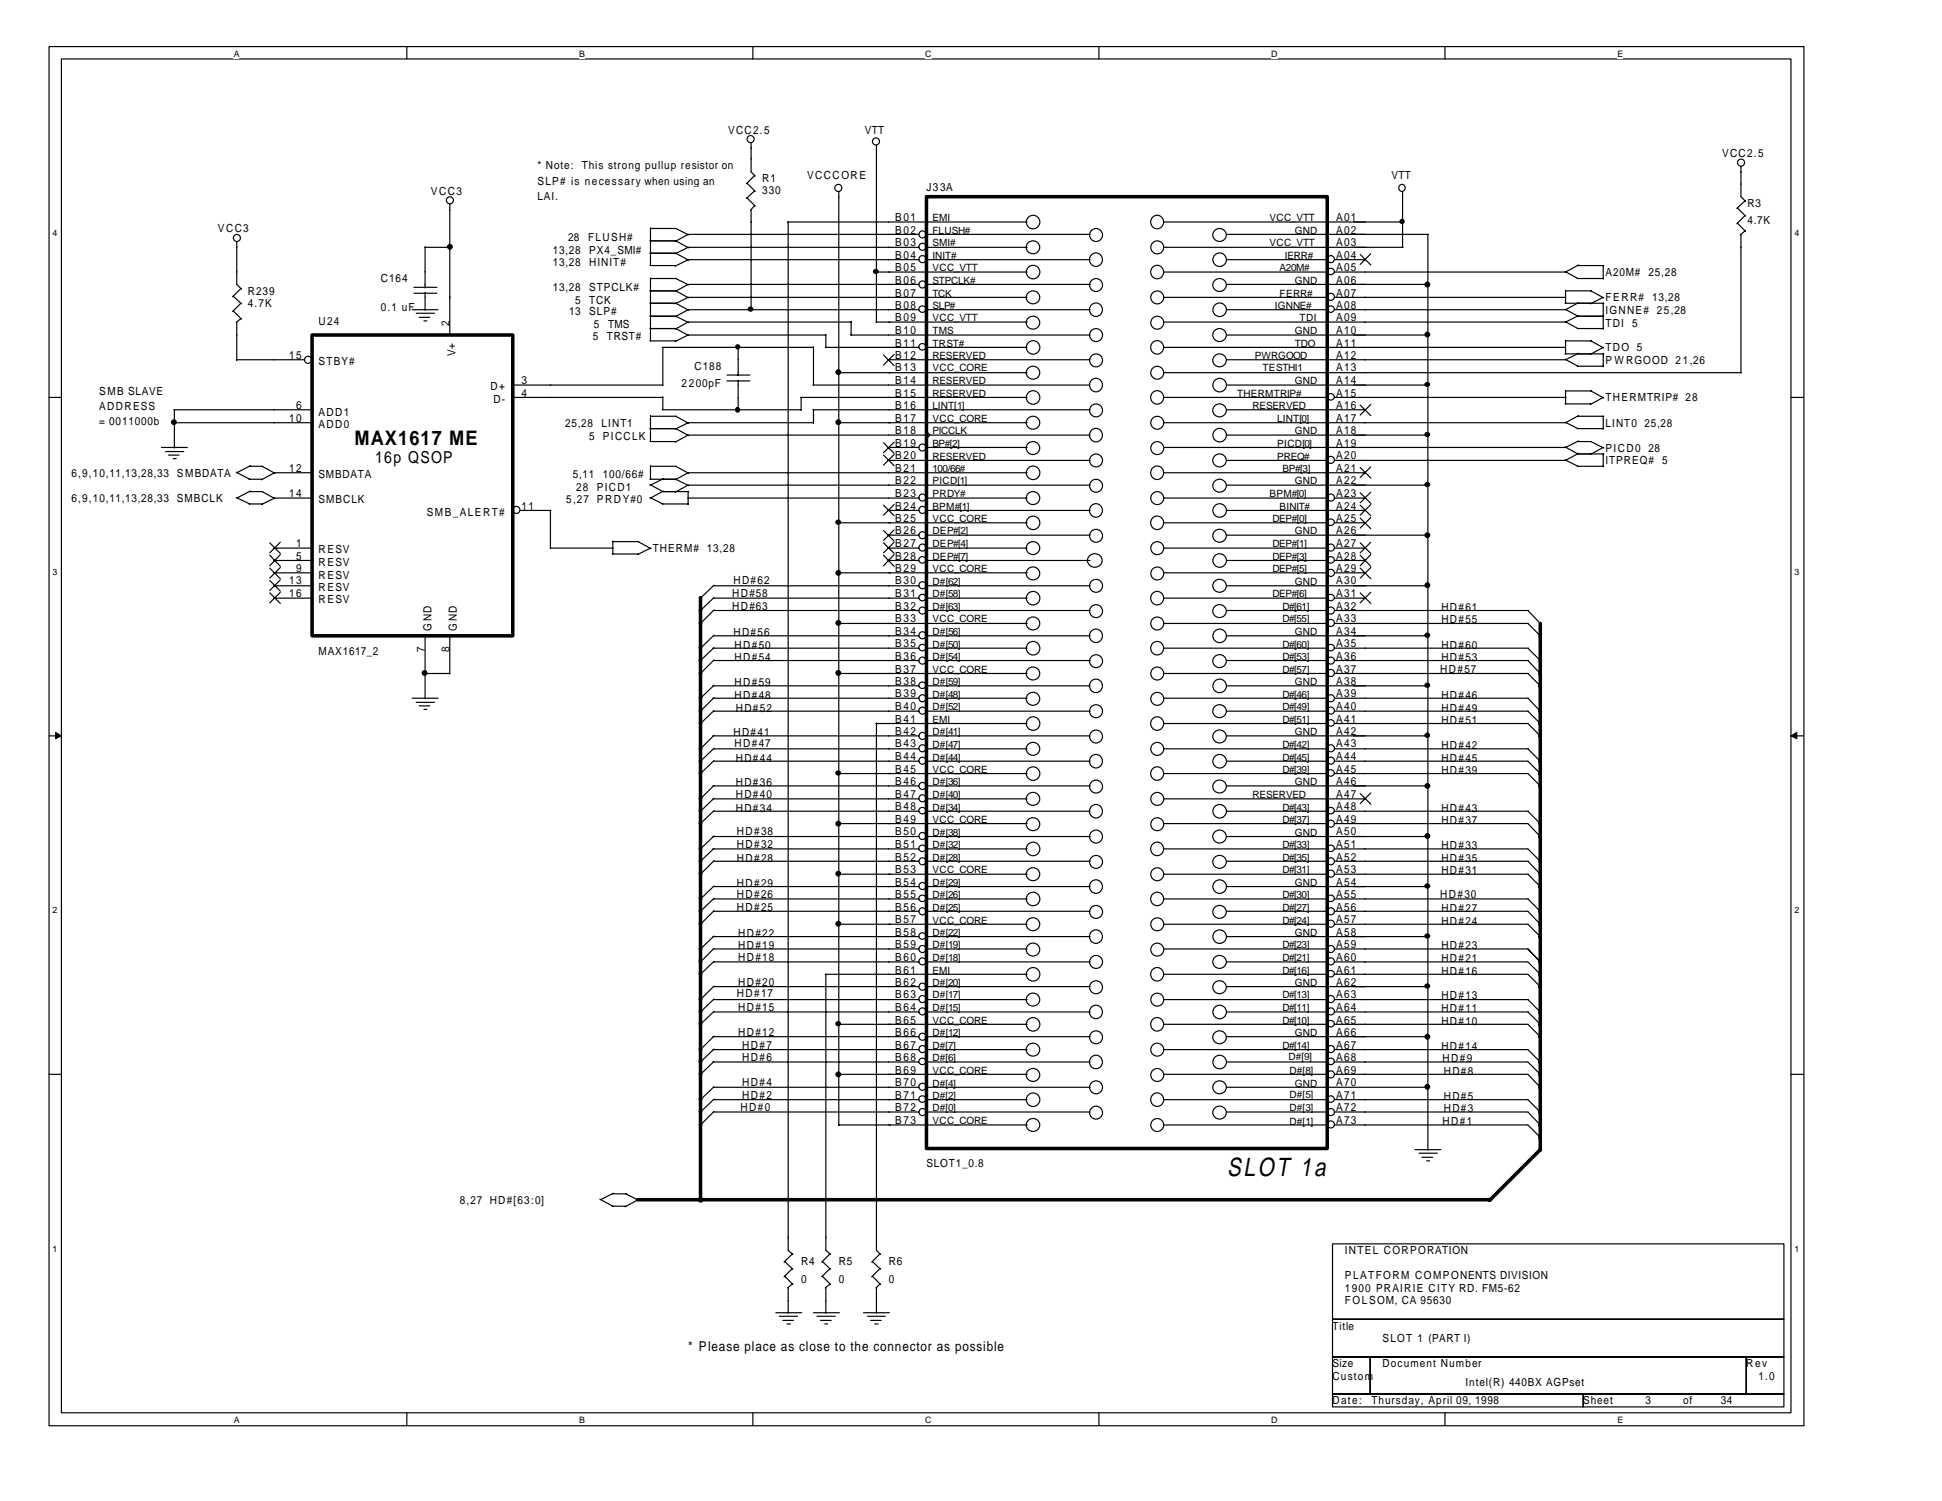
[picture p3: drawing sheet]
<svg xmlns="http://www.w3.org/2000/svg" width="279mm" height="216mm" viewBox="0 0 279 216" stroke-linecap="round" stroke-linejoin="round" font-family="sans-serif">
<defs><g id="words">
<text font-size="3.7" x="176.6" y="169.1">SLOT 1a</text>
<text font-size="2.9" x="51" y="63.9">MAX1617 ME</text>
<text font-size="2.4" x="54" y="66.6">16p QSOP</text>
<text font-size="1.9" x="99" y="194.3">* Please place as close to the connector as possible</text>
<g font-size="1.6">
<text x="104.8" y="19.2">VCC2.5</text>
<text x="124.4" y="19.2">VTT</text>
<text x="247.8" y="22.6">VCC2.5</text>
<text x="62" y="28">VCC3</text>
<text x="77.3" y="28.8">LAI.</text>
<text x="77.3" y="24.4">* Note:</text>
<text x="77.3" y="26.6">SLP# is necessary when using an</text>
<text x="83.7" y="24.4">This strong pullup resistor on</text>
<text x="109.7" y="26.2">R1</text>
<text x="109.7" y="27.8">330</text>
<text x="116.1" y="25.8">VCCCORE</text>
<text x="133.3" y="27.5">J33A</text>
<text x="200.2" y="25.8">VTT</text>
<text x="251.4" y="29.8">R3</text>
<text x="31.4" y="33.4">VCC3</text>
<text x="81.7" y="34.7">28</text>
<text x="84.6" y="34.7">FLUSH#</text>
<text x="128.8" y="31.8">B01</text>
<text x="128.8" y="33.6">B02</text>
<text x="128.8" y="35.4">B03</text>
<text x="192.2" y="31.8">A01</text>
<text x="192.2" y="33.6">A02</text>
<text x="192.2" y="35.4">A03</text>
<text x="251.4" y="32.2">4.7K</text>
<text x="54.8" y="40.6">C164</text>
<text x="79.5" y="36.5">13,28</text>
<text x="79.5" y="38.3">13,28</text>
<text x="79.5" y="41.9">13,28</text>
<text x="84.8" y="36.5">PX4_SMI#</text>
<text x="84.8" y="38.3">HINIT#</text>
<text x="84.8" y="41.9">STPCLK#</text>
<text x="128.8" y="37.2">B04</text>
<text x="128.8" y="39">B05</text>
<text x="128.8" y="40.8">B06</text>
<text x="192.2" y="37.2">A04</text>
<text x="192.2" y="39">A05</text>
<text x="192.2" y="40.8">A06</text>
<text x="231" y="39.7">A20M#</text>
<text x="237.2" y="39.7">25,28</text>
<text x="35.7" y="42.4">R239</text>
<text x="35.7" y="44.1">4.7K</text>
<text x="45.8" y="46.8">U24</text>
<text x="54.8" y="44.8">0.1 uF</text>
<text x="64.7" y="46.9" transform="rotate(-90 64.7 46.9)">2</text>
<text x="81.9" y="45.3">13</text>
<text x="82.7" y="43.7">5</text>
<text x="84.8" y="43.7">TCK</text>
<text x="84.8" y="45.3">SLP#</text>
<text x="85.5" y="47.2">5</text>
<text x="87.5" y="47.2">TMS</text>
<text x="128.8" y="42.7">B07</text>
<text x="128.8" y="44.4">B08</text>
<text x="128.8" y="46.2">B09</text>
<text x="128.8" y="48">B10</text>
<text x="192.2" y="42.7">A07</text>
<text x="192.2" y="44.4">A08</text>
<text x="192.2" y="46.2">A09</text>
<text x="192.2" y="48">A10</text>
<text x="231" y="43.3">FERR#</text>
<text x="231" y="45.1">IGNNE# 25,28</text>
<text x="231" y="47">TDI</text>
<text x="234.8" y="47">5</text>
<text x="237.7" y="43.3">13,28</text>
<text x="41.6" y="51.6">15</text>
<text x="45.8" y="52.6">STBY#</text>
<text x="65.5" y="51.2" transform="rotate(-90 65.5 51.2)">V+</text>
<text x="85.3" y="48.9">5</text>
<text x="87.3" y="48.9">TRST#</text>
<text x="99.9" y="53.2">C188</text>
<text x="128.8" y="49.9">B11</text>
<text x="128.8" y="51.6">B12</text>
<text x="128.8" y="53.4">B13</text>
<text x="192.2" y="49.9">A11</text>
<text x="192.2" y="51.6">A12</text>
<text x="192.2" y="53.4">A13</text>
<text x="231" y="50.5">TDO 5</text>
<text x="231" y="52.4">P W RGOOD 21,26</text>
<text x="14.3" y="56.9">SMB SLAVE</text>
<text x="14.3" y="59">ADDRESS</text>
<text x="42.6" y="58.8">6</text>
<text x="45.8" y="59.8">ADD1</text>
<text x="70.6" y="56.1">D+</text>
<text x="71" y="58">D-</text>
<text x="75" y="55.3">3</text>
<text x="75" y="57.1">4</text>
<text x="98.1" y="55.6">2200pF</text>
<text x="128.8" y="55.3">B14</text>
<text x="128.8" y="57.1">B15</text>
<text x="128.8" y="58.8">B16</text>
<text x="192.2" y="55.3">A14</text>
<text x="192.2" y="57.1">A15</text>
<text x="192.2" y="58.8">A16</text>
<text x="231" y="57.7">THERMTRIP# 28</text>
<text x="14.3" y="61.1">= 0011000b</text>
<text x="41.6" y="60.7">10</text>
<text x="45.8" y="61.5">ADD0</text>
<text x="81.3" y="61.4">25,28</text>
<text x="84.8" y="63.3">5</text>
<text x="86.6" y="61.4">LINT1</text>
<text x="86.7" y="63.3">PICCLK</text>
<text x="128.8" y="60.7">B17</text>
<text x="128.8" y="62.5">B18</text>
<text x="128.8" y="64.3">B19</text>
<text x="192.2" y="60.7">A17</text>
<text x="192.2" y="62.5">A18</text>
<text x="192.2" y="64.3">A19</text>
<text x="231" y="61.4">LINT0</text>
<text x="231" y="65">PICD0</text>
<text x="236.6" y="61.4">25,28</text>
<text x="237.2" y="65">28</text>
<text x="10.3" y="68.6">6,9,10,11,13,28,33 SMBDATA</text>
<text x="41.6" y="67.9">12</text>
<text x="41.6" y="71.4">14</text>
<text x="45.8" y="68.7">SMBDATA</text>
<text x="82.4" y="68.7">5,11</text>
<text x="82.9" y="70.6">28</text>
<text x="85.9" y="70.6">PICD1</text>
<text x="86.7" y="68.7">100/66#</text>
<text x="128.8" y="66">B20</text>
<text x="128.8" y="67.9">B21</text>
<text x="128.8" y="69.7">B22</text>
<text x="128.8" y="71.4">B23</text>
<text x="192.2" y="66">A20</text>
<text x="192.2" y="67.9">A21</text>
<text x="192.2" y="69.7">A22</text>
<text x="192.2" y="71.4">A23</text>
<text x="231" y="66.8">ITPREQ#</text>
<text x="239.1" y="66.8">5</text>
<text x="10.3" y="72.2">6,9,10,11,13,28,33 SMBCLK</text>
<text x="45.8" y="72.4">SMBCLK</text>
<text x="61.4" y="74.2">SMB_ALERT#</text>
<text x="75" y="73.3">11</text>
<text x="81.5" y="72.4">5,27</text>
<text x="85.9" y="72.4">PRDY#0</text>
<text x="128.8" y="73.3">B24</text>
<text x="128.8" y="75.1">B25</text>
<text x="128.8" y="76.9">B26</text>
<text x="192.2" y="73.3">A24</text>
<text x="192.2" y="75.1">A25</text>
<text x="192.2" y="76.9">A26</text>
<text x="42.6" y="78.7">1</text>
<text x="42.6" y="80.5">5</text>
<text x="42.6" y="82.3">9</text>
<text x="45.8" y="79.6">RESV</text>
<text x="45.8" y="81.4">RESV</text>
<text x="45.8" y="83.2">RESV</text>
<text x="93.9" y="79.4">THERM#</text>
<text x="101.7" y="79.4">13,28</text>
<text x="128.8" y="78.7">B27</text>
<text x="128.8" y="80.5">B28</text>
<text x="128.8" y="82.3">B29</text>
<text x="192.2" y="78.7">A27</text>
<text x="192.2" y="80.5">A28</text>
<text x="192.2" y="82.3">A29</text>
<text x="41.6" y="84.1">13</text>
<text x="41.6" y="85.9">16</text>
<text x="45.8" y="85">RESV</text>
<text x="45.8" y="86.8">RESV</text>
<text x="105.4" y="85.9">HD#58</text>
<text x="105.4" y="87.7">HD#63</text>
<text x="105.5" y="84.1">HD#62</text>
<text x="128.8" y="84.1">B30</text>
<text x="128.8" y="85.9">B31</text>
<text x="128.8" y="87.7">B32</text>
<text x="128.8" y="89.5">B33</text>
<text x="192.2" y="84.1">A30</text>
<text x="192.2" y="85.9">A31</text>
<text x="192.2" y="87.7">A32</text>
<text x="192.2" y="89.5">A33</text>
<text x="207.4" y="87.9">HD#61</text>
<text x="207.4" y="89.7">HD#55</text>
<text x="45.8" y="94.2">MAX1617_2</text>
<text x="61.1" y="93.7" transform="rotate(-90 61.1 93.7)">7</text>
<text x="62.1" y="90.7" transform="rotate(-90 62.1 90.7)">GND</text>
<text x="64.7" y="93.7" transform="rotate(-90 64.7 93.7)">8</text>
<text x="65.7" y="90.7" transform="rotate(-90 65.7 90.7)">GND</text>
<text x="105.5" y="91.5">HD#56</text>
<text x="105.7" y="93.3">HD#50</text>
<text x="105.7" y="95.1">HD#54</text>
<text x="128.8" y="91.3">B34</text>
<text x="128.8" y="93.1">B35</text>
<text x="128.8" y="94.9">B36</text>
<text x="192.2" y="91.3">A34</text>
<text x="192.2" y="93.1">A35</text>
<text x="192.2" y="94.9">A36</text>
<text x="207.4" y="93.3">HD#60</text>
<text x="207.4" y="95.1">HD#53</text>
<text x="105.7" y="98.7">HD#59</text>
<text x="105.7" y="100.5">HD#48</text>
<text x="128.8" y="96.8">B37</text>
<text x="128.8" y="98.5">B38</text>
<text x="128.8" y="100.3">B39</text>
<text x="192.2" y="96.8">A37</text>
<text x="192.2" y="98.5">A38</text>
<text x="192.2" y="100.3">A39</text>
<text x="207.2" y="96.8">HD#57</text>
<text x="207.4" y="100.5">HD#46</text>
<text x="105.5" y="105.9">HD#41</text>
<text x="105.7" y="107.5">HD#47</text>
<text x="105.9" y="102.4">HD#52</text>
<text x="128.8" y="102.1">B40</text>
<text x="128.8" y="104">B41</text>
<text x="128.8" y="105.7">B42</text>
<text x="128.8" y="107.5">B43</text>
<text x="192.2" y="102.1">A40</text>
<text x="192.2" y="104">A41</text>
<text x="192.2" y="105.7">A42</text>
<text x="192.2" y="107.5">A43</text>
<text x="207.4" y="102.4">HD#49</text>
<text x="207.4" y="107.7">HD#42</text>
<text x="207.4" y="104.1">HD#51</text>
<text x="105.9" y="109.5">HD#44</text>
<text x="105.9" y="113.1">HD#36</text>
<text x="128.8" y="109.4">B44</text>
<text x="128.8" y="111.2">B45</text>
<text x="128.8" y="112.9">B46</text>
<text x="192.2" y="109.4">A44</text>
<text x="192.2" y="111.2">A45</text>
<text x="192.2" y="112.9">A46</text>
<text x="207.4" y="111.3">HD#39</text>
<text x="207.4" y="109.5">HD#45</text>
<text x="105.9" y="116.7">HD#34</text>
<text x="105.9" y="114.8">HD#40</text>
<text x="128.8" y="114.8">B47</text>
<text x="128.8" y="116.6">B48</text>
<text x="128.8" y="118.4">B49</text>
<text x="192.2" y="114.8">A47</text>
<text x="192.2" y="116.6">A48</text>
<text x="192.2" y="118.4">A49</text>
<text x="207.4" y="116.7">HD#43</text>
<text x="207.4" y="118.5">HD#37</text>
<text x="106" y="123.9">HD#28</text>
<text x="106" y="122">HD#32</text>
<text x="106" y="120.1">HD#38</text>
<text x="128.8" y="120.1">B50</text>
<text x="128.8" y="122">B51</text>
<text x="128.8" y="123.8">B52</text>
<text x="128.8" y="125.6">B53</text>
<text x="192.2" y="120.1">A50</text>
<text x="192.2" y="122">A51</text>
<text x="192.2" y="123.8">A52</text>
<text x="192.2" y="125.6">A53</text>
<text x="207.4" y="122.2">HD#33</text>
<text x="207.4" y="123.9">HD#35</text>
<text x="207.4" y="125.7">HD#31</text>
<text x="106" y="131">HD#25</text>
<text x="106" y="127.6">HD#29</text>
<text x="106" y="129.2">HD#26</text>
<text x="128.8" y="127.4">B54</text>
<text x="128.8" y="129.2">B55</text>
<text x="128.8" y="131">B56</text>
<text x="192.2" y="127.4">A54</text>
<text x="192.2" y="129.2">A55</text>
<text x="192.2" y="131">A56</text>
<text x="207.2" y="129.2">HD#30</text>
<text x="207.4" y="131.1">HD#27</text>
<text x="106.2" y="136.6">HD#19</text>
<text x="106.2" y="134.8">HD#22</text>
<text x="128.8" y="132.8">B57</text>
<text x="128.8" y="134.6">B58</text>
<text x="128.8" y="136.4">B59</text>
<text x="192.2" y="132.8">A57</text>
<text x="192.2" y="134.6">A58</text>
<text x="192.2" y="136.4">A59</text>
<text x="207.4" y="133">HD#24</text>
<text x="207.4" y="136.6">HD#23</text>
<text x="106" y="143.4">HD#17</text>
<text x="106.2" y="141.8">HD#20</text>
<text x="106.2" y="138.2">HD#18</text>
<text x="128.8" y="138.2">B60</text>
<text x="128.8" y="140">B61</text>
<text x="128.8" y="141.8">B62</text>
<text x="128.8" y="143.6">B63</text>
<text x="192.2" y="138.2">A60</text>
<text x="192.2" y="140">A61</text>
<text x="192.2" y="141.8">A62</text>
<text x="192.2" y="143.6">A63</text>
<text x="207.4" y="143.8">HD#13</text>
<text x="207.4" y="138.4">HD#21</text>
<text x="207.4" y="140.2">HD#16</text>
<text x="106.2" y="149">HD#12</text>
<text x="106.2" y="145.4">HD#15</text>
<text x="128.8" y="145.4">B64</text>
<text x="128.8" y="147.2">B65</text>
<text x="128.8" y="149">B66</text>
<text x="192.2" y="145.4">A64</text>
<text x="192.2" y="147.2">A65</text>
<text x="192.2" y="149">A66</text>
<text x="207.4" y="145.6">HD#11</text>
<text x="207.4" y="147.4">HD#10</text>
<text x="106.8" y="152.6">HD#6</text>
<text x="106.8" y="150.9">HD#7</text>
<text x="128.8" y="150.9">B67</text>
<text x="128.8" y="152.6">B68</text>
<text x="128.8" y="154.4">B69</text>
<text x="192.2" y="150.9">A67</text>
<text x="192.2" y="152.6">A68</text>
<text x="192.2" y="154.4">A69</text>
<text x="207.4" y="151">HD#14</text>
<text x="207.5" y="152.8">HD#9</text>
<text x="207.7" y="154.6">HD#8</text>
<text x="106.5" y="159.8">HD#0</text>
<text x="106.8" y="156.2">HD#4</text>
<text x="106.8" y="158.1">HD#2</text>
<text x="128.8" y="156.2">B70</text>
<text x="128.8" y="158.1">B71</text>
<text x="128.8" y="159.8">B72</text>
<text x="128.8" y="161.6">B73</text>
<text x="192.2" y="156.2">A70</text>
<text x="192.2" y="158.1">A71</text>
<text x="192.2" y="159.8">A72</text>
<text x="192.2" y="161.6">A73</text>
<text x="207.5" y="161.8">HD#1</text>
<text x="207.7" y="160">HD#3</text>
<text x="207.7" y="158.2">HD#5</text>
<text x="133.3" y="167.8">SLOT1_0.8</text>
<text x="66.2" y="173.2">8,27 HD#[63:0]</text>
<text x="115.3" y="182">R4</text>
<text x="115.3" y="184.6">0</text>
<text x="120.7" y="182">R5</text>
<text x="120.7" y="184.6">0</text>
<text x="127.9" y="182">R6</text>
<text x="127.9" y="184.6">0</text>
<text x="193.5" y="180.4">INTEL CORPORATION</text>
<text x="193.5" y="184">PLATFORM COMPONENTS DIVISION</text>
<text x="193.5" y="185.8">1900 PRAIRIE CITY RD. FM5-62</text>
<text x="191.7" y="191.3">Title</text>
<text x="193.5" y="187.6">FOLSOM, CA 95630</text>
<text x="191.7" y="196.7">Size</text>
<text x="198.9" y="193">SLOT 1 (PART I)</text>
<text x="198.9" y="196.7">Document Number</text>
<text x="251.2" y="196.7">Rev</text>
<text x="191.7" y="198.4">Custom</text>
<text x="191.7" y="202">Date:</text>
<text x="197.3" y="202">Thursday, April 09, 1998</text>
<text x="210.8" y="199.4">Intel(R) 440BX AGPset</text>
<text x="227.8" y="202">Sheet</text>
<text x="236.8" y="202">3</text>
<text x="242.2" y="202">of</text>
<text x="247.6" y="202">34</text>
<text x="253" y="198.4">1.0</text>
</g>
<g font-size="1.4">
<text x="134.1" y="31.8">EMI</text>
<text x="134.1" y="33.6">FLUSH#</text>
<text x="134.1" y="35.4">SMI#</text>
<text x="182.7" y="35.4">VCC_VTT</text>
<text x="182.7" y="31.8">VCC_VTT</text>
<text x="186.3" y="33.6">GND</text>
<text x="134.1" y="39">VCC_VTT</text>
<text x="134.1" y="37.3">INIT#</text>
<text x="134.1" y="40.8">STPCLK#</text>
<text x="184.1" y="39">A20M#</text>
<text x="184.9" y="37.3">IERR#</text>
<text x="186.3" y="40.8">GND</text>
<text x="134.1" y="46.2">VCC_VTT</text>
<text x="134.1" y="42.7">TCK</text>
<text x="134.1" y="44.5">SLP#</text>
<text x="183.4" y="44.5">IGNNE#</text>
<text x="184.1" y="42.7">FERR#</text>
<text x="187" y="46.2">TDI</text>
<text x="134.1" y="48.1">TMS</text>
<text x="134.1" y="49.9">TRST#</text>
<text x="134.1" y="51.6">RESERVED</text>
<text x="134.1" y="53.4">VCC_CORE</text>
<text x="180.5" y="51.6">PWRGOOD</text>
<text x="181.6" y="53.4">TESTHI1</text>
<text x="186.3" y="48.1">GND</text>
<text x="186.3" y="49.9">TDO</text>
<text x="134.1" y="55.3">RESERVED</text>
<text x="134.1" y="57.1">RESERVED</text>
<text x="134.1" y="58.8">LINT[1]</text>
<text x="178" y="57.1">THERMTRIP#</text>
<text x="180.2" y="58.8">RESERVED</text>
<text x="186.3" y="55.3">GND</text>
<text x="134.1" y="60.7">VCC_CORE</text>
<text x="134.1" y="62.5">PICCLK</text>
<text x="134.1" y="64.3">BP#[2]</text>
<text x="183.8" y="60.7">LINT[0]</text>
<text x="183.8" y="64.3">PICD[0]</text>
<text x="186.3" y="62.5">GND</text>
<text x="134.1" y="67.9">100/66#</text>
<text x="134.1" y="66.1">RESERVED</text>
<text x="134.1" y="69.7">PICD[1]</text>
<text x="134.1" y="71.5">PRDY#</text>
<text x="182.7" y="71.5">BPM#[0]</text>
<text x="183.8" y="66.1">PREQ#</text>
<text x="184.5" y="67.9">BP#[3]</text>
<text x="186.3" y="69.7">GND</text>
<text x="134.1" y="75.1">VCC_CORE</text>
<text x="134.1" y="73.3">BPM#[1]</text>
<text x="134.1" y="76.9">DEP#[2]</text>
<text x="183.1" y="75.1">DEP#[0]</text>
<text x="184.1" y="73.3">BINIT#</text>
<text x="186.3" y="76.9">GND</text>
<text x="134.1" y="82.3">VCC_CORE</text>
<text x="134.1" y="78.7">DEP#[4]</text>
<text x="134.1" y="80.5">DEP#[7]</text>
<text x="183.1" y="78.7">DEP#[1]</text>
<text x="183.1" y="80.5">DEP#[3]</text>
<text x="183.1" y="82.3">DEP#[5]</text>
<text x="134.1" y="89.5">VCC_CORE</text>
<text x="134.1" y="84.2">D#[62]</text>
<text x="134.1" y="85.9">D#[58]</text>
<text x="134.1" y="87.7">D#[63]</text>
<text x="183.1" y="85.9">DEP#[6]</text>
<text x="184.5" y="87.7">D#[61]</text>
<text x="184.5" y="89.5">D#[55]</text>
<text x="186.3" y="84.2">GND</text>
<text x="134.1" y="91.4">D#[56]</text>
<text x="134.1" y="93.1">D#[50]</text>
<text x="134.1" y="94.9">D#[54]</text>
<text x="184.5" y="93.1">D#[60]</text>
<text x="184.5" y="94.9">D#[53]</text>
<text x="186.3" y="91.4">GND</text>
<text x="134.1" y="96.8">VCC_CORE</text>
<text x="134.1" y="98.6">D#[59]</text>
<text x="134.1" y="100.3">D#[48]</text>
<text x="184.5" y="96.8">D#[57]</text>
<text x="184.5" y="100.3">D#[46]</text>
<text x="186.3" y="98.6">GND</text>
<text x="134.1" y="102.2">D#[52]</text>
<text x="134.1" y="104">EMI</text>
<text x="134.1" y="105.8">D#[41]</text>
<text x="134.1" y="107.5">D#[47]</text>
<text x="184.5" y="102.2">D#[49]</text>
<text x="184.5" y="104">D#[51]</text>
<text x="184.5" y="107.5">D#[42]</text>
<text x="186.3" y="105.8">GND</text>
<text x="134.1" y="111.2">VCC_CORE</text>
<text x="134.1" y="109.4">D#[44]</text>
<text x="134.1" y="112.9">D#[36]</text>
<text x="184.5" y="109.4">D#[45]</text>
<text x="184.5" y="111.2">D#[39]</text>
<text x="186.3" y="112.9">GND</text>
<text x="134.1" y="118.4">VCC_CORE</text>
<text x="134.1" y="114.8">D#[40]</text>
<text x="134.1" y="116.6">D#[34]</text>
<text x="180.2" y="114.8">RESERVED</text>
<text x="184.5" y="116.6">D#[43]</text>
<text x="184.5" y="118.4">D#[37]</text>
<text x="134.1" y="125.6">VCC_CORE</text>
<text x="134.1" y="120.2">D#[38]</text>
<text x="134.1" y="122">D#[32]</text>
<text x="134.1" y="123.8">D#[28]</text>
<text x="184.5" y="122">D#[33]</text>
<text x="184.5" y="123.8">D#[35]</text>
<text x="184.5" y="125.6">D#[31]</text>
<text x="186.3" y="120.2">GND</text>
<text x="134.1" y="127.4">D#[29]</text>
<text x="134.1" y="129.2">D#[26]</text>
<text x="134.1" y="131">D#[25]</text>
<text x="184.5" y="129.2">D#[30]</text>
<text x="184.5" y="131">D#[27]</text>
<text x="186.3" y="127.4">GND</text>
<text x="134.1" y="132.8">VCC_CORE</text>
<text x="134.1" y="134.6">D#[22]</text>
<text x="134.1" y="136.4">D#[19]</text>
<text x="184.5" y="132.8">D#[24]</text>
<text x="184.5" y="136.4">D#[23]</text>
<text x="186.3" y="134.6">GND</text>
<text x="134.1" y="138.3">D#[18]</text>
<text x="134.1" y="140">EMI</text>
<text x="134.1" y="141.8">D#[20]</text>
<text x="134.1" y="143.6">D#[17]</text>
<text x="184.5" y="138.3">D#[21]</text>
<text x="184.5" y="140">D#[16]</text>
<text x="184.5" y="143.6">D#[13]</text>
<text x="186.3" y="141.8">GND</text>
<text x="134.1" y="147.2">VCC_CORE</text>
<text x="134.1" y="145.5">D#[15]</text>
<text x="134.1" y="149">D#[12]</text>
<text x="184.5" y="145.5">D#[11]</text>
<text x="184.5" y="147.2">D#[10]</text>
<text x="186.3" y="149">GND</text>
<text x="134.1" y="154.4">VCC_CORE</text>
<text x="134.1" y="150.9">D#[7]</text>
<text x="134.1" y="152.7">D#[6]</text>
<text x="184.5" y="150.9">D#[14]</text>
<text x="185.4" y="152.5">D#[9]</text>
<text x="185.5" y="154.4">D#[8]</text>
<text x="134.1" y="161.6">VCC_CORE</text>
<text x="134.1" y="156.3">D#[4]</text>
<text x="134.1" y="158.1">D#[2]</text>
<text x="134.1" y="159.9">D#[0]</text>
<text x="185.5" y="157.9">D#[5]</text>
<text x="185.5" y="159.9">D#[3]</text>
<text x="185.5" y="161.9">D#[1]</text>
<text x="186.3" y="156.3">GND</text>
</g>
<g font-size="1.3">
<text x="33.6" y="8.1">A</text>
<text x="83.3" y="8.1">B</text>
<text x="133.1" y="8.1">C</text>
<text x="182.9" y="8.1">D</text>
<text x="232.7" y="8.1">E</text>
<text x="7.6" y="34">4</text>
<text x="258.2" y="34">4</text>
<text x="7.6" y="82.6">3</text>
<text x="258.2" y="82.6">3</text>
<text x="7.6" y="131.3">2</text>
<text x="258.2" y="131.3">2</text>
<text x="7.6" y="180">1</text>
<text x="258.2" y="180">1</text>
<text x="33.6" y="204.7">A</text>
<text x="83.3" y="204.7">B</text>
<text x="133.1" y="204.7">C</text>
<text x="182.9" y="204.7">D</text>
<text x="232.7" y="204.7">E</text>
</g>
</g></defs>
<path d="M7.1 6.7h252.4v198.4h-252.4zM8.8 8.5h248.9v194.7h-248.9z" fill="none" stroke="#000" stroke-width=".17"/>
<g fill="#fff">
<path d="M33.6 7h.8v1.4h-.8z"/>
<path d="M33.6 203.5h.8v1.4h-.8z"/>
</g>
<path d="M58.5 6.7v1.8M58.5 203.2v1.8" fill="none" stroke="#000" stroke-width=".17"/>
<g fill="#fff">
<path d="M83.3 7h.9v1.4h-.9z"/>
<path d="M83.3 203.5h.9v1.4h-.9z"/>
</g>
<path d="M108.3 6.7v1.8M108.3 203.2v1.8" fill="none" stroke="#000" stroke-width=".17"/>
<g fill="#fff">
<path d="M133.1 7h1v1.4h-1z"/>
<path d="M133.1 203.5h1v1.4h-1z"/>
</g>
<path d="M158.1 6.7v1.8M158.1 203.2v1.8" fill="none" stroke="#000" stroke-width=".17"/>
<g fill="#fff">
<path d="M182.9 7h.9v1.4h-.9z"/>
<path d="M182.9 203.5h.9v1.4h-.9z"/>
</g>
<path d="M207.9 6.7v1.8M207.9 203.2v1.8" fill="none" stroke="#000" stroke-width=".17"/>
<g fill="#fff">
<path d="M232.7 7h.8v1.4h-.8z"/>
<path d="M232.7 203.5h.8v1.4h-.8z"/>
<path d="M7.6 32.8h.6v1.4h-.6z"/>
<path d="M258.2 32.8h.7v1.4h-.7z"/>
<path d="M7.6 81.5h.6v1.4h-.6z"/>
<path d="M258.2 81.5h.7v1.4h-.7z"/>
</g>
<path d="M7.1 57.2h1.7M257.7 57.2h1.7" fill="none" stroke="#000" stroke-width=".17"/>
<g fill="#fff">
<path d="M7.6 130.1h.6v1.5h-.6z"/>
<path d="M258.2 130.1h.7v1.5h-.7z"/>
</g>
<path d="M7.1 105.8h1.7M257.7 105.8h1.7" fill="none" stroke="#000" stroke-width=".17"/>
<g fill="#000" stroke="#000" stroke-width=".14">
<path d="M8 105.3l.8 .5-.8 .5z" fill-rule="evenodd"/>
<path d="M257.7 105.8l.8-.5v1z" fill-rule="evenodd"/>
</g>
<g fill="#fff">
<path d="M7.6 178.8h.6v1.5h-.6z"/>
<path d="M258.2 178.8h.7v1.5h-.7z"/>
</g>
<g fill="none" stroke="#000" stroke-width=".17">
<path d="M34.1 34.8v6.1l.6 .7M61.2 35.5v5.9M61.2 35.6h3.6M64.7 29.4v18.8M93.5 34.6h3.8M93.5 36.4h3.8M93.5 38.2h3.7M93.6 32.9h3.7M93.6 32.8v5.4M93.6 40v9M97.2 32.9l1.9 .9M97.2 34.6l1.9 1.1"/>
<path d="M97.2 36.4l1.9 1M98.9 33.7h33.3M98.9 37.4h33.3M99 33.7l-1.9 1M99 37.4l-1.9 .9M107.5 26.3l1.2 1.2M107.5 28.5l1.2 1.1M108.1 20.6v4.1l.6 .6M108.1 30.2v14.3M108.6 25.2l-1.2 1.2M108.6 27.4l-1.2 1.1M108.6 29.6l-.6 .6"/>
<path d="M113.3 31.9h34.5M113.4 31.9v147.9l.7 .6M120.7 27.6v134.3M126 39.1h21.8M126.1 20.9v25.4M132.2 35.6h-33.2l-1.9 .9M133.3 33.7h23.5M133.3 35.6h14.5M133.3 37.4h23.5M167.4 31.9h34.5M167.4 35.6h34.5M167.4 39.1h23.6"/>
<path d="M176.5 33.7h29M176.5 37.4h14.5M192.1 37.4h4.4M192.1 39.1h33.2M195.7 36.6l1.5 1.5M197.2 36.5l-1.5 1.5M201.8 27.6v8M205.4 33.7v131.8M225.2 39l1.8 1.1M227 38.2h3.7M227.1 38.1l-1.9 1M230.7 38.2v1.9"/>
<path d="M250 29.9l1.1 1.2M250 32.1l1.1 1.2M250.5 24v4.3l.6 .7M250.5 33.7v19.9M251.1 28.9l-1.2 1.1M251.1 31l-1.2 1.2M251.1 33.2l-.7 .6M25 58.9h19.9M25.1 58.9v5.5M33.6 42.6l1.1 1.1M33.6 44.7l1.1 1.2M34 51.7h9.8"/>
<path d="M34.1 46.3v5.5M34.7 41.5l-1.2 1.2M34.7 43.6l-1.2 1.2M34.7 45.8l-.7 .6M59.3 44.5h3.7M59.5 42.2h3.4M59.5 41.3h3.4M59.9 45.1h2.6M60.3 45.6h1.5M61 46.2h.4M61.2 42.1v2.5M73.8 55.4h21.6"/>
<path d="M73.8 57.2h21.6M93.5 41.8h3.8M93.5 43.6h3.8M93.5 45.5h3.8M93.5 47.3h3.8M93.5 49h3.7M93.6 59.8v3.7M93.6 40.1h3.7M93.6 59.9h3.7M95.3 58.9h20M95.3 50h21.7M95.4 50v5.5"/>
<path d="M95.4 57.1v1.8M97.2 40.1l1.9 .9M97.2 41.8l1.9 1.1M97.2 45.5l1.9 .9M97.2 47.3l1.9 1M97.2 59.9l1.9 1M97.2 43.6l1.9 1M98.9 42.8h48.9M98.9 46.3h23.6M98.9 48.2h19.9M99 42.8l-1.9 .9M99 46.3l-1.9 1"/>
<path d="M99 48.2l-1.9 .9M104.6 54.8h3.3M104.6 53.9h3.3M106.2 49.9v4.1M106.2 54.7v4.3M115.2 57.2h32.6M115.3 57.2v1.8M117 58.9h39.8M117 55.4h39.8M117 49.9v5.5M117 58.9v2M118.7 50h13.5"/>
<path d="M118.8 48.1v1.9M120.7 53.6h27.1M122.4 48.2h34.4M122.5 46.2v2M126 46.3h21.8M127.1 51.1l1.5 1.5M127.8 51.7h29M128.6 51l-1.5 1.5M132.2 44.5h-33.2l-1.9 1.1M132.2 40.9h-33.2l-1.9 1M133.3 44.5h23.5M133.3 40.9h23.5"/>
<path d="M133.3 50h14.5M167.4 57.2h23.6M167.4 42.8h23.6M167.4 50h57.8M167.4 53.6h83.2M176.5 44.5h14.5M176.5 58.9h20M176.5 55.4h29M176.5 40.9h29M176.5 48.2h29M192.1 44.5h33.2M192.1 57.2h33.2"/>
<path d="M192.1 42.8h33.1M195.7 58.3l1.5 1.5M197.2 58.2l-1.5 1.5M225.2 43.6h5.5M225.2 50.9h5.5M225.2 58.1h3.7M225.2 44.5l1.8 1M225.2 46.2l1.8 1.1M225.2 51.7l1.8 1M225.2 41.8h3.8M225.2 49h3.8M225.2 41.8v1.8"/>
<path d="M225.2 49v1.9M225.2 56.1v2M225.2 56.2h3.8M226.9 40.1h3.8M226.9 45.5h3.8M226.9 47.3h3.8M226.9 52.7h3.8M227 59.9h3.7M227.1 59.8l-1.9 1h-57.8M227.1 50.8l-1.9 .9h-48.7M227.1 45.4l-1.9 .9h-57.8M227.1 43.5l-1.9 1"/>
<path d="M228.9 41.8l1.8 1.1M228.9 49l1.8 1.1M228.9 56.2l1.8 1M230.7 42.8l-1.9 .9M230.7 50l-1.9 1M230.7 57.2l-1.9 1M230.7 43.6v3.7M230.7 50.9v1.9M230.7 59.9v1.8M23.2 64.4h3.8M23.8 65h2.6M24.2 65.5h1.6"/>
<path d="M24.9 66h.4M25 60.8h19.9M34 67.9l1.9 1M34 71.6l1.9 .9M35.8 72.5h1.9M35.8 68.9h1.9M35.9 70.7h1.9M35.9 67.1h1.9M36 67l-1.9 1M36 70.6l-1.9 1M37.7 67.1l1.9 1M37.7 70.7l1.9 1"/>
<path d="M38.8 78.1l1.5 1.5M38.8 79.9l1.5 1.6M39.4 78.8h5.5M39.4 68h5.5M39.4 71.6h5.5M39.5 68l-1.9 1M39.5 71.6l-1.9 1M40.3 78l-1.5 1.5M40.3 79.8l-1.5 1.6M74.9 73.4h4.4M79.2 78.8h9.1M79.2 73.4v5.5"/>
<path d="M88.1 79.7h3.7M88.2 77.9h3.7M88.2 77.8v1.9M91.8 77.9l1.9 1M93.5 61.7h3.8M93.5 71.6l1.9 .9M93.5 68.9h3.8M93.5 69.7l1.9 1M93.5 63.5h3.7M93.6 67v1.9M93.6 67.1h3.7M93.6 78.8l-1.9 1"/>
<path d="M95.3 70.7h3.8M95.3 72.5h3.7M95.4 70.6l-1.8 1M95.4 68.8l-1.8 1M97.2 68.9l1.9 1M97.2 61.7l1.9 1M97.2 67.1l1.9 1M98.9 60.8h18.1M98.9 68h48.9M98.9 71.6h33.3M98.9 62.6h57.9M99 60.8l-1.9 .9"/>
<path d="M99 70.7v1.9M99 62.6l-1.9 1M99 68l-1.9 1M120.7 60.8h27.1M120.7 75.2h27.1M127.1 63.7l1.5 1.5M127.1 65.5l1.5 1.5M127.1 72.7l1.5 1.5M127.1 76.3l1.5 1.5M127.1 78.1l1.5 1.5M127.1 79.9l1.5 1.6M127.8 64.4h4.4"/>
<path d="M127.8 78.8h4.4M127.8 73.4h4.4M127.8 66.2h29M127.8 77h4.4M128.6 63.6l-1.5 1.5M128.6 65.4l-1.5 1.5M128.6 72.6l-1.5 1.5M128.6 76.2l-1.5 1.5M128.6 78l-1.5 1.5M128.6 79.8l-1.5 1.6M133.2 62l.6 .6-.6 .6M133.3 64.4h14.5"/>
<path d="M133.3 78.8h14.5M133.3 71.6h14.5M133.3 73.4h23.5M133.3 77h23.5M156.8 79.9a1 1 0 0 1 1.5 .1 1 1 0 0 1-.4 1.5 1 1 0 0 1-1.2-.3 1 1 0 0 1 .1-1.3zM156.8 69.8h-57.8l-1.9 1M167.4 78.8h23.6M167.4 68h29.1M167.4 71.6h23.6M167.4 75.2h23.6M176.5 73.4h20M176.5 62.6h29"/>
<path d="M176.5 66.2h14.5M176.5 69.8h29M176.5 77h29M192.1 78.8h4.4M192.1 71.6h4.4M192.1 66.2h33.2M192.1 75.2h4.4M195.7 67.2l1.5 1.6M195.7 70.9l1.5 1.5M195.7 72.7l1.5 1.5M195.7 74.5l1.5 1.5M195.7 78.1l1.5 1.5"/>
<path d="M195.7 79.9l1.5 1.6M197.2 67.2l-1.5 1.5M197.2 70.8l-1.5 1.5M197.2 72.6l-1.5 1.5M197.2 74.4l-1.5 1.6M197.2 78l-1.5 1.5M197.2 79.8l-1.5 1.6M225.2 60.7l1.8 1M225.2 66.1l1.8 1M225.2 64.3l1.8 1M226.9 61.7h3.8M226.9 65.3h3.8"/>
<path d="M226.9 67.1h3.8M227 63.5h2M227.1 63.4l-1.9 1h-57.8M227.1 65.2l-1.9 1M228.9 63.5l1.8 .9M230.7 65.3v1.9M230.7 64.4l-1.9 1M38.8 81.7l1.5 1.5M38.8 83.5l1.5 1.5M38.8 85.3l1.5 1.5M39.4 80.6h5.5M39.4 82.4h5.5"/>
<path d="M39.4 84.3h5.5M39.4 86h5.5M40.3 81.6l-1.5 1.6M40.3 83.4l-1.5 1.5M40.3 85.2l-1.5 1.5M61.1 96.9h3.6M61.2 91.5v9M64.7 91.5v5.5M102.6 93.2h29.6M102.6 98.7h29.6M102.6 84.3h29.6M102.6 86h29.6"/>
<path d="M102.6 87.8h29.6M102.6 91.5h29.6M102.6 95h29.6M102.7 86l-1.9 1.8M102.7 98.6l-1.9 1.8M102.7 93.1l-1.9 1.9M102.7 94.9l-1.9 2M102.7 91.4l-1.9 1.8M102.7 87.7l-1.9 2M102.7 84.2l-1.9 1.8M120.7 82.4h27.1M120.7 89.7h27.1"/>
<path d="M120.7 96.9h27.1M127.8 80.6h4.4M133.3 80.6h23.5M133.3 84.3h23.5M133.3 86h14.5M133.3 87.8h23.5M133.3 91.5h23.5M133.3 93.2h14.5M133.3 95h23.5M133.3 98.7h23.5M167.4 82.4h23.6M167.4 86h23.6"/>
<path d="M167.4 89.7h23.6M167.4 93.2h23.6M167.4 96.9h23.6M176.5 80.6h14.5M176.5 84.3h29M176.5 87.8h14.5M176.5 91.5h29M176.5 95h14.5M176.5 98.7h29M192.1 80.6h4.4M192.1 82.4h4.4M192.1 86h4.4"/>
<path d="M192.1 87.8h27.8M192.1 89.7h27.8M192.1 93.2h27.8M192.1 95h27.8M192.1 96.9h27.8M195.7 81.7l1.5 1.5M195.7 85.3l1.5 1.5M197.2 81.6l-1.5 1.6M197.2 85.2l-1.5 1.5M219.8 95l1.9 2M219.8 93.2l1.9 1.9M219.8 89.7l1.9 1.8"/>
<path d="M219.8 96.9l1.9 1.8M219.8 87.8l1.9 2M59.3 100.4h3.7M59.9 101h2.6M60.3 101.5h1.5M61 102h.4M102.6 100.4h29.6M102.6 105.8h29.6M102.6 113h29.6M102.6 114.9h29.6M102.6 102.3h29.6M102.6 107.7h29.6"/>
<path d="M102.6 109.5h29.6M102.6 116.7h29.6M102.7 109.4l-1.9 1.9M102.7 114.8l-1.9 1.9M102.7 113l-1.9 1.9M102.7 100.3l-1.9 2M102.7 107.6l-1.9 1.9M102.7 102.2l-1.9 1.9M102.7 116.6l-1.9 1.9M102.7 105.8l-1.9 1.9M120.7 111.3h27.1M120.7 118.5h27.1"/>
<path d="M126 104.1h21.8M126.1 104v75.8l.6 .6M133.3 100.4h14.5M133.3 102.3h23.5M133.3 105.8h23.5M133.3 107.7h14.5M133.3 109.5h23.5M133.3 113h23.5M133.3 114.9h14.5M133.3 116.7h23.5M167.4 100.4h23.6M167.4 104.1h23.6"/>
<path d="M167.4 107.7h23.6M167.4 111.3h23.6M167.4 114.9h29.1M167.4 118.5h23.6M176.5 102.3h14.5M176.5 105.8h29M176.5 109.5h14.5M176.5 113h29M176.5 116.7h14.5M192.1 100.4h27.8M192.1 102.3h27.8M192.1 104.1h27.7l1.9 1.8"/>
<path d="M192.1 107.7h27.8M192.1 109.5h27.7l1.9 1.9M192.1 111.3h27.7l1.9 1.8M192.1 116.7h27.8M192.1 118.5h27.7l1.9 1.9M195.7 114.1l1.5 1.6M197.2 114.1l-1.5 1.5M219.8 107.7l1.9 1.9M219.8 116.7l1.9 1.8M219.8 100.4l1.9 2M219.8 102.3l1.9 1.9M102.6 120.3h29.6"/>
<path d="M102.6 122.1h29.6M102.6 134.7h29.6M102.6 123.9h29.6M102.6 127.5h29.6M102.6 129.3h29.6M102.6 131.1h29.6M102.6 136.5h29.6M102.6 138.4h29.6M102.7 131l-1.9 1.9M102.7 134.6l-1.9 1.9M102.7 129.2l-1.9 1.9M102.7 138.3l-1.9 1.8"/>
<path d="M102.7 136.4l-1.9 2M102.7 123.8l-1.9 1.9M102.7 127.4l-1.9 1.9M102.7 122l-1.9 1.9M102.7 120.2l-1.9 1.9M120.7 125.7h27.1M120.7 132.9h27.1M133.3 120.3h23.5M133.3 122.1h14.5M133.3 123.9h23.5M133.3 127.5h23.5M133.3 129.3h14.5"/>
<path d="M133.3 131.1h23.5M133.3 134.7h23.5M133.3 136.5h14.5M133.3 138.4h23.5M167.4 122.1h23.6M167.4 125.7h23.6M167.4 129.3h23.6M167.4 132.9h23.6M167.4 136.5h23.6M176.5 120.3h29M176.5 123.9h14.5M176.5 127.5h29"/>
<path d="M176.5 131.1h14.5M176.5 134.7h29M176.5 138.4h14.5M192.1 122.1h27.7l1.9 1.9M192.1 123.9h27.8M192.1 125.7h27.8M192.1 129.3h27.8M192.1 131.1h27.7l1.9 1.9M192.1 132.9h27.8M192.1 136.5h27.7l1.9 1.9M192.1 138.4h27.7l1.9 1.8M219.8 125.7l1.9 1.9"/>
<path d="M219.8 123.9l1.9 1.9M219.8 129.3l1.9 1.9M219.8 132.9l1.9 1.9M7.1 154.5h1.7M102.6 149.1h29.6M102.6 151h29.6M102.6 152.8h29.6M102.6 141.9h29.6M102.6 143.8h29.6M102.6 145.6h29.6M102.6 156.4h29.6M102.6 158.2h29.6"/>
<path d="M102.6 159.9h29.6M102.7 150.9l-1.9 1.9M102.7 159.9l-1.9 1.9M102.7 156.3l-1.9 1.9M102.7 158.1l-1.9 1.8M102.7 141.8l-1.9 2M102.7 143.7l-1.9 1.9M102.7 152.7l-1.9 1.8M102.7 149l-1.9 2M102.7 145.5l-1.9 1.8M118.7 140.1h29.1M118.8 140.1v39.7l.7 .6"/>
<path d="M120.7 154.5h27.1M120.7 147.3h27.1M133.3 141.9h23.5M133.3 143.8h14.5M133.3 145.6h23.5M133.3 149.1h23.5M133.3 151h14.5M133.3 152.8h23.5M133.3 156.4h23.5M133.3 158.2h14.5M133.3 159.9h23.5M167.4 154.5h23.6"/>
<path d="M167.4 140.1h23.6M167.4 143.8h23.6M167.4 147.3h23.6M167.4 151h23.6M167.4 158.2h23.6M176.5 141.9h29M176.5 145.6h14.5M176.5 149.1h29M176.5 152.8h14.5M176.5 156.4h20M176.5 159.9h14.5M192.1 154.5h27.7l1.9 2"/>
<path d="M192.1 140.1h27.7l1.9 1.9M192.1 143.8h27.8M192.1 145.6h27.8M192.1 147.3h27.7l1.9 1.9M192.1 151h27.7l1.9 1.8M192.1 152.8h27.7l1.9 1.8M192.1 158.2h27.7l1.9 1.8M192.1 159.9h27.7l1.9 2M196.5 156.4h9M219.8 145.6l1.9 1.8M219.8 143.8l1.9 1.8M257.7 154.5h1.7"/>
<path d="M86.3 172.5l1.9 1M88.1 173.5h1.9M88.2 171.7h1.9M88.3 171.6l-1.9 1M90 171.7l1.9 .9M91.8 172.6l-1.9 1M120.7 161.8h27.1M167.4 161.8h23.6M191.7 178.9h65v10.9h-65zM192.1 161.8h27.7l1.9 1.9M203.6 165.4h3.7M204.2 165.9h2.6"/>
<path d="M204.6 166.5h1.5M205.3 167h.4M111.6 188.8h3.7M112.1 189.3h2.7M112.6 189.9h1.6M112.9 181.5l1.2 1.1M112.9 183.6l1.2 1.2M113.2 190.4h.5M113.4 185.2v3.7M114 180.4l-1.2 1.1M114 182.5l-1.2 1.2M114 184.7l-.7 .6"/>
<path d="M117 188.8h3.8M117.5 189.3h2.7M118.1 189.9h1.5M118.3 181.5l1.2 1.1M118.3 183.6l1.2 1.2M118.6 190.4h.5M118.8 185.2v3.7M119.4 180.4l-1.2 1.1M119.4 182.5l-1.2 1.2M119.4 184.7l-.7 .6M124.2 188.8h3.8M124.8 189.3h2.6"/>
<path d="M125.3 189.9h1.5M125.5 181.5l1.2 1.1M125.5 183.6l1.2 1.2M125.8 190.4h.6M126.1 185.2v3.7M126.6 180.4l-1.2 1.1M126.6 182.5l-1.2 1.2M126.6 184.7l-.6 .6M191.7 189.8h65v5.4h-65zM191.7 195.2h5.4v5.3h-5.4zM197.1 195.2h54.1v5.3h-54.1zM251.2 195.2h5.5v5.3h-5.5z"/>
<path d="M191.7 200.5h36.1v1.9h-36.1zM227.8 200.5h28.9v1.9h-28.9z"/>
<circle cx="34.1" cy="34.2" r=".51"/>
<circle cx="64.7" cy="28.8" r=".51"/>
<circle cx="108" cy="20" r=".51"/>
<circle cx="120.6" cy="27" r=".51"/>
<circle cx="126" cy="20.3" r=".51"/>
<circle cx="132.7" cy="35.5" r=".51"/>
<circle cx="132.7" cy="37.3" r=".51"/>
<circle cx="132.7" cy="33.7" r=".51"/>
<circle cx="148.6" cy="31.9" r=".97"/>
<circle cx="148.6" cy="39.1" r=".97"/>
<circle cx="148.6" cy="35.6" r=".96"/>
<circle cx="157.7" cy="37.3" r=".95"/>
<circle cx="157.7" cy="33.8" r=".93"/>
<circle cx="166.5" cy="39.1" r=".95"/>
<circle cx="166.5" cy="31.9" r=".95"/>
<circle cx="166.5" cy="35.6" r=".93"/>
<circle cx="175.5" cy="37.4" r=".97"/>
<circle cx="175.5" cy="33.8" r=".96"/>
<circle cx="191.5" cy="37.3" r=".51"/>
<circle cx="191.5" cy="39" r=".49"/>
<circle cx="201.7" cy="27" r=".49"/>
<circle cx="250.5" cy="23.4" r=".51"/>
<circle cx="44.3" cy="51.8" r=".51"/>
<circle cx="132.7" cy="40.9" r=".51"/>
<circle cx="132.7" cy="44.5" r=".49"/>
<circle cx="132.7" cy="49.9" r=".49"/>
<circle cx="148.6" cy="50" r=".97"/>
<circle cx="148.6" cy="57.2" r=".97"/>
<circle cx="148.6" cy="42.8" r=".96"/>
<circle cx="148.6" cy="53.6" r=".96"/>
<circle cx="148.6" cy="46.4" r=".96"/>
<circle cx="157.7" cy="44.5" r=".95"/>
<circle cx="157.7" cy="55.4" r=".95"/>
<circle cx="157.7" cy="51.8" r=".93"/>
<circle cx="157.7" cy="41" r=".93"/>
<circle cx="157.7" cy="59" r=".93"/>
<circle cx="157.7" cy="48.2" r=".93"/>
<circle cx="166.5" cy="57.2" r=".95"/>
<circle cx="166.5" cy="50" r=".95"/>
<circle cx="166.5" cy="53.6" r=".93"/>
<circle cx="166.5" cy="42.8" r=".93"/>
<circle cx="166.5" cy="46.4" r=".93"/>
<circle cx="175.5" cy="55.4" r=".97"/>
<circle cx="175.5" cy="44.6" r=".97"/>
<circle cx="175.5" cy="59" r=".96"/>
<circle cx="175.5" cy="41" r=".96"/>
<circle cx="175.5" cy="48.2" r=".96"/>
<circle cx="175.5" cy="51.8" r=".96"/>
<circle cx="191.5" cy="42.7" r=".51"/>
<circle cx="191.5" cy="57.1" r=".49"/>
<circle cx="191.5" cy="44.5" r=".49"/>
<circle cx="74.3" cy="73.3" r=".51"/>
<circle cx="132.7" cy="71.6" r=".51"/>
<circle cx="132.7" cy="77" r=".51"/>
<circle cx="132.7" cy="73.3" r=".51"/>
<circle cx="132.7" cy="64.4" r=".51"/>
<circle cx="132.7" cy="78.8" r=".51"/>
<circle cx="148.6" cy="75.2" r=".97"/>
<circle cx="148.6" cy="68" r=".97"/>
<circle cx="148.6" cy="64.5" r=".96"/>
<circle cx="148.6" cy="60.8" r=".96"/>
<circle cx="148.6" cy="78.9" r=".96"/>
<circle cx="148.6" cy="71.7" r=".96"/>
<circle cx="157.7" cy="73.4" r=".95"/>
<circle cx="157.7" cy="62.6" r=".95"/>
<circle cx="157.7" cy="69.9" r=".93"/>
<circle cx="157.7" cy="66.2" r=".93"/>
<circle cx="157.7" cy="77.1" r=".93"/>
<circle cx="166.5" cy="75.2" r=".95"/>
<circle cx="166.5" cy="68" r=".95"/>
<circle cx="166.5" cy="78.8" r=".93"/>
<circle cx="166.5" cy="71.6" r=".93"/>
<circle cx="166.5" cy="60.8" r=".93"/>
<circle cx="166.5" cy="64.5" r=".93"/>
<circle cx="175.5" cy="62.6" r=".97"/>
<circle cx="175.5" cy="73.4" r=".97"/>
<circle cx="175.5" cy="77.1" r=".96"/>
<circle cx="175.5" cy="69.9" r=".96"/>
<circle cx="175.5" cy="66.2" r=".96"/>
<circle cx="191.5" cy="66.1" r=".51"/>
<circle cx="191.5" cy="71.6" r=".51"/>
<circle cx="191.5" cy="78.8" r=".51"/>
<circle cx="191.5" cy="75.1" r=".49"/>
<circle cx="132.7" cy="84.2" r=".51"/>
<circle cx="132.7" cy="87.8" r=".51"/>
<circle cx="132.7" cy="91.4" r=".51"/>
<circle cx="132.7" cy="95" r=".51"/>
<circle cx="132.7" cy="98.6" r=".49"/>
<circle cx="132.7" cy="86" r=".49"/>
<circle cx="132.7" cy="80.5" r=".49"/>
<circle cx="132.7" cy="93.1" r=".49"/>
<circle cx="148.6" cy="86" r=".97"/>
<circle cx="148.6" cy="93.2" r=".97"/>
<circle cx="148.6" cy="96.9" r=".96"/>
<circle cx="148.6" cy="89.7" r=".96"/>
<circle cx="148.6" cy="82.5" r=".96"/>
<circle cx="157.7" cy="98.6" r=".95"/>
<circle cx="157.7" cy="91.4" r=".95"/>
<circle cx="157.7" cy="87.9" r=".93"/>
<circle cx="157.7" cy="84.3" r=".93"/>
<circle cx="157.7" cy="95.1" r=".93"/>
<circle cx="166.5" cy="86" r=".95"/>
<circle cx="166.5" cy="93.2" r=".95"/>
<circle cx="166.5" cy="82.5" r=".93"/>
<circle cx="166.5" cy="96.9" r=".93"/>
<circle cx="166.5" cy="89.7" r=".93"/>
<circle cx="175.5" cy="80.6" r=".97"/>
<circle cx="175.5" cy="91.5" r=".97"/>
<circle cx="175.5" cy="98.7" r=".97"/>
<circle cx="175.5" cy="87.9" r=".96"/>
<circle cx="175.5" cy="84.3" r=".96"/>
<circle cx="175.5" cy="95.1" r=".96"/>
<circle cx="191.5" cy="89.6" r=".51"/>
<circle cx="191.5" cy="82.4" r=".51"/>
<circle cx="191.5" cy="87.8" r=".51"/>
<circle cx="191.5" cy="95" r=".51"/>
<circle cx="191.5" cy="96.8" r=".51"/>
<circle cx="191.5" cy="80.5" r=".49"/>
<circle cx="191.5" cy="86" r=".49"/>
<circle cx="191.5" cy="93.1" r=".49"/>
<circle cx="132.7" cy="114.8" r=".51"/>
<circle cx="132.7" cy="107.6" r=".51"/>
<circle cx="132.7" cy="105.9" r=".51"/>
<circle cx="132.7" cy="100.4" r=".51"/>
<circle cx="132.7" cy="113.1" r=".51"/>
<circle cx="132.7" cy="102.2" r=".51"/>
<circle cx="132.7" cy="109.4" r=".51"/>
<circle cx="132.7" cy="116.6" r=".49"/>
<circle cx="148.6" cy="111.3" r=".97"/>
<circle cx="148.6" cy="104.1" r=".97"/>
<circle cx="148.6" cy="118.6" r=".96"/>
<circle cx="148.6" cy="107.7" r=".96"/>
<circle cx="148.6" cy="100.5" r=".96"/>
<circle cx="148.6" cy="114.9" r=".96"/>
<circle cx="157.7" cy="116.7" r=".95"/>
<circle cx="157.7" cy="109.5" r=".95"/>
<circle cx="157.7" cy="102.3" r=".93"/>
<circle cx="157.7" cy="113.1" r=".93"/>
<circle cx="157.7" cy="105.9" r=".93"/>
<circle cx="166.5" cy="104.1" r=".95"/>
<circle cx="166.5" cy="111.3" r=".95"/>
<circle cx="166.5" cy="100.5" r=".93"/>
<circle cx="166.5" cy="114.9" r=".93"/>
<circle cx="166.5" cy="118.6" r=".93"/>
<circle cx="166.5" cy="107.7" r=".93"/>
<circle cx="175.5" cy="116.7" r=".97"/>
<circle cx="175.5" cy="109.5" r=".97"/>
<circle cx="175.5" cy="102.3" r=".96"/>
<circle cx="175.5" cy="105.9" r=".96"/>
<circle cx="175.5" cy="113.1" r=".96"/>
<circle cx="191.5" cy="118.5" r=".51"/>
<circle cx="191.5" cy="107.6" r=".51"/>
<circle cx="191.5" cy="100.4" r=".51"/>
<circle cx="191.5" cy="102.2" r=".51"/>
<circle cx="191.5" cy="109.4" r=".51"/>
<circle cx="191.5" cy="111.2" r=".49"/>
<circle cx="191.5" cy="116.6" r=".49"/>
<circle cx="191.5" cy="104" r=".49"/>
<circle cx="132.7" cy="138.3" r=".51"/>
<circle cx="132.7" cy="136.5" r=".51"/>
<circle cx="132.7" cy="123.9" r=".51"/>
<circle cx="132.7" cy="127.4" r=".51"/>
<circle cx="132.7" cy="120.2" r=".51"/>
<circle cx="132.7" cy="131.1" r=".51"/>
<circle cx="132.7" cy="129.2" r=".49"/>
<circle cx="132.7" cy="122" r=".49"/>
<circle cx="132.7" cy="134.6" r=".49"/>
<circle cx="148.6" cy="129.3" r=".97"/>
<circle cx="148.6" cy="122.1" r=".97"/>
<circle cx="148.6" cy="136.6" r=".96"/>
<circle cx="148.6" cy="125.8" r=".96"/>
<circle cx="148.6" cy="133" r=".96"/>
<circle cx="157.7" cy="134.7" r=".95"/>
<circle cx="157.7" cy="127.5" r=".95"/>
<circle cx="157.7" cy="131.2" r=".93"/>
<circle cx="157.7" cy="124" r=".93"/>
<circle cx="157.7" cy="120.3" r=".93"/>
<circle cx="157.7" cy="138.4" r=".93"/>
<circle cx="166.5" cy="122.1" r=".95"/>
<circle cx="166.5" cy="129.3" r=".95"/>
<circle cx="166.5" cy="125.8" r=".93"/>
<circle cx="166.5" cy="136.6" r=".93"/>
<circle cx="166.5" cy="132.9" r=".93"/>
<circle cx="175.5" cy="134.7" r=".97"/>
<circle cx="175.5" cy="127.5" r=".97"/>
<circle cx="175.5" cy="138.4" r=".96"/>
<circle cx="175.5" cy="120.3" r=".96"/>
<circle cx="175.5" cy="124" r=".96"/>
<circle cx="175.5" cy="131.2" r=".96"/>
<circle cx="191.5" cy="125.7" r=".51"/>
<circle cx="191.5" cy="132.9" r=".51"/>
<circle cx="191.5" cy="136.5" r=".51"/>
<circle cx="191.5" cy="138.3" r=".51"/>
<circle cx="191.5" cy="123.9" r=".51"/>
<circle cx="191.5" cy="131.1" r=".51"/>
<circle cx="191.5" cy="122" r=".49"/>
<circle cx="191.5" cy="129.2" r=".49"/>
<circle cx="132.7" cy="156.3" r=".51"/>
<circle cx="132.7" cy="143.7" r=".51"/>
<circle cx="132.7" cy="149.1" r=".51"/>
<circle cx="132.7" cy="141.9" r=".51"/>
<circle cx="132.7" cy="150.9" r=".51"/>
<circle cx="132.7" cy="145.5" r=".51"/>
<circle cx="132.7" cy="160" r=".51"/>
<circle cx="132.7" cy="158.1" r=".49"/>
<circle cx="132.7" cy="152.7" r=".49"/>
<circle cx="148.6" cy="147.3" r=".97"/>
<circle cx="148.6" cy="158.2" r=".97"/>
<circle cx="148.6" cy="140.1" r=".97"/>
<circle cx="148.6" cy="151" r=".96"/>
<circle cx="148.6" cy="154.6" r=".96"/>
<circle cx="148.6" cy="143.8" r=".96"/>
<circle cx="157.7" cy="152.7" r=".95"/>
<circle cx="157.7" cy="145.5" r=".95"/>
<circle cx="157.7" cy="142" r=".93"/>
<circle cx="157.7" cy="149.2" r=".93"/>
<circle cx="157.7" cy="156.4" r=".93"/>
<circle cx="166.5" cy="147.3" r=".95"/>
<circle cx="166.5" cy="158.2" r=".95"/>
<circle cx="166.5" cy="140.1" r=".95"/>
<circle cx="166.5" cy="151" r=".93"/>
<circle cx="166.5" cy="143.8" r=".93"/>
<circle cx="166.5" cy="154.6" r=".93"/>
<circle cx="175.5" cy="145.6" r=".97"/>
<circle cx="175.5" cy="152.8" r=".97"/>
<circle cx="175.5" cy="156.4" r=".96"/>
<circle cx="175.5" cy="149.2" r=".96"/>
<circle cx="175.5" cy="142" r=".96"/>
<circle cx="191.5" cy="143.7" r=".51"/>
<circle cx="191.5" cy="154.5" r=".51"/>
<circle cx="191.5" cy="145.5" r=".51"/>
<circle cx="191.5" cy="150.9" r=".51"/>
<circle cx="191.5" cy="160" r=".51"/>
<circle cx="191.5" cy="147.2" r=".49"/>
<circle cx="191.5" cy="140.1" r=".49"/>
<circle cx="191.5" cy="158.1" r=".49"/>
<circle cx="191.5" cy="152.7" r=".49"/>
<circle cx="148.6" cy="161.8" r=".96"/>
<circle cx="157.7" cy="160" r=".93"/>
<circle cx="166.5" cy="161.8" r=".93"/>
<circle cx="175.5" cy="160" r=".96"/>
<circle cx="191.5" cy="161.7" r=".51"/>
</g>
<path d="M133.3 28.3h57.7v136.9h-57.7zM44.9 48.2h28.9v43.3h-28.9zM100.8 86v86.6M221.6 89.7v75.8M91.7 172.6h122.7M221.6 165.4l-7.3 7.2" fill="none" stroke="#000" stroke-width=".51"/>
<g fill="#000" stroke="#000" stroke-width=".17">
<circle cx="64.7" cy="35.5" r=".34"/>
<circle cx="126" cy="39" r=".32"/>
<circle cx="201.7" cy="31.9" r=".3"/>
<circle cx="106.1" cy="58.9" r=".32"/>
<circle cx="106.1" cy="49.9" r=".3"/>
<circle cx="108" cy="44.5" r=".32"/>
<circle cx="120.6" cy="53.5" r=".34"/>
<circle cx="205.4" cy="40.9" r=".34"/>
<circle cx="205.4" cy="48.1" r=".34"/>
<circle cx="205.4" cy="55.3" r=".32"/>
<circle cx="25" cy="60.7" r=".34"/>
<circle cx="120.6" cy="60.7" r=".34"/>
<circle cx="120.6" cy="75.1" r=".32"/>
<circle cx="205.4" cy="77" r=".34"/>
<circle cx="205.4" cy="69.7" r=".32"/>
<circle cx="205.4" cy="62.5" r=".32"/>
<circle cx="61.1" cy="96.8" r=".34"/>
<circle cx="120.6" cy="89.6" r=".34"/>
<circle cx="120.6" cy="82.4" r=".34"/>
<circle cx="120.6" cy="96.8" r=".34"/>
<circle cx="205.4" cy="84.2" r=".34"/>
<circle cx="205.4" cy="98.6" r=".32"/>
<circle cx="205.4" cy="91.4" r=".32"/>
<circle cx="120.6" cy="118.5" r=".34"/>
<circle cx="120.6" cy="111.2" r=".32"/>
<circle cx="205.4" cy="113.1" r=".34"/>
<circle cx="205.4" cy="105.8" r=".32"/>
<circle cx="120.6" cy="132.9" r=".34"/>
<circle cx="120.6" cy="125.7" r=".34"/>
<circle cx="205.4" cy="120.2" r=".34"/>
<circle cx="205.4" cy="134.6" r=".32"/>
<circle cx="205.4" cy="127.4" r=".32"/>
<circle cx="120.6" cy="154.5" r=".34"/>
<circle cx="120.6" cy="147.2" r=".32"/>
<circle cx="205.4" cy="149.1" r=".34"/>
<circle cx="205.4" cy="156.3" r=".34"/>
<circle cx="205.4" cy="141.8" r=".32"/>
<circle cx="100.8" cy="172.6" r=".34"/>
</g>
<use href="#words"/>
</svg>
